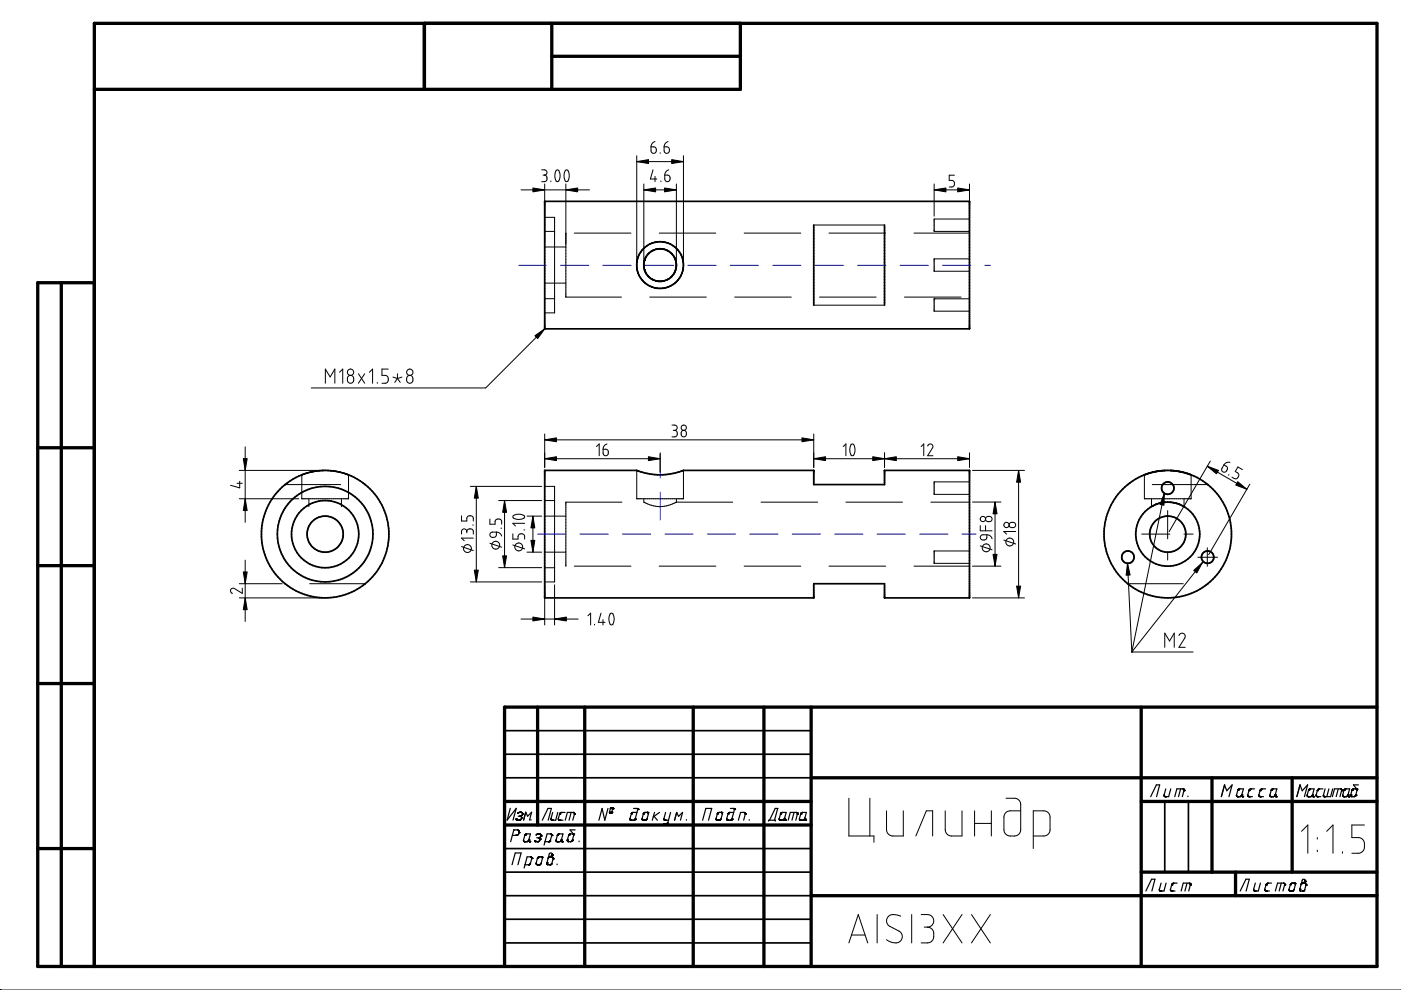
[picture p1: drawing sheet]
<svg xmlns="http://www.w3.org/2000/svg" width="297mm" height="210mm" viewBox="0 0 297 210" stroke-linecap="round" stroke-linejoin="round" font-family="sans-serif">
<g fill="none" stroke="#000" stroke-width=".21">
<path d="M114.9 36h.6l.4 .3v.5l-.5 .3M115.1 37.1h.3M115.4 37.1l.4 .1 .2 .3-.1 .7-.4 .3h-.6M115.5 39v12.8M116.8 38.4v.1M117.9 36.1h.5l.3 .7v.9l-.2 .6a.52 .52 0 0 1-.6 0 .52 .52 0 0 1-.2-.6l-.1-.7zM119.9 36.1h.5l.2 .7 .1 .8-.3 .7a.51 .51 0 0 1-.6 0 .51 .51 0 0 1-.2-.5v-.8zM120 39v24h11.8M135 33l.1 24.1M135 34.3h9.9M136.5 39v16.6M138 31.1h.7l.3 .2 .1 .7-.1 .4-.5 .1-.3-.2z"/>
<path d="M138.5 36l-.6 2h1.4M138.9 30l-.6 .4-.3 .7M138.9 37.4v1.1M140 32.4v.1M140.1 38.4v.1M140.8 31.1h.7l.3 .2 .1 .7-.2 .4-.4 .1-.4-.2zM140.9 37.1h.7l.4 .3v.7l-.2 .4h-.4l-.4-.3zM141.6 30l-.5 .4-.3 .7M141.8 36l-.7 .5-.2 .6M143.4 39v16.8M144.9 33v22.6M198.1 39v6.8"/>
<path d="M202.4 37.1h-1.1v1.1l.7 .1 .4 .4v.5l-.3 .3-.8 .1M205.5 39v6.8M110.5 40.3h14.5M115.5 46.1h2.1v20.2h-2.1M115.5 52.4h4.5M115.5 49.1h2.1M121.8 49.4h12M135 56.7l.1 .4M135.1 57.1l.2 .9M135.1 55.3l-.1 .4M135.1 55.3l-.1 .3M135.3 54.5l-.2 .8"/>
<path d="M135.3 54.4l-.2 .9M135.3 58l.3 .5M135.3 54.4h.1M135.3 58l.2 .5M135.5 58.5h.1M135.5 53.9l-.2 .5M135.6 58.5l.5 .8M135.6 53.9l-.3 .5M135.6 53.9l-.1 .1M135.8 53.5l-.2 .4M135.8 58.9l.3 .4M136.1 59.3l.3 .4"/>
<path d="M136.1 53.1l-.3 .4M136.4 59.7l.4 .3M136.4 52.7l-.3 .4M136.4 59.7l.3 .2M136.5 56.5v.2M136.5 40.3h6.9M136.5 55.7v.1M136.5 56.7h.1M136.5 56.7l.1 .5M136.5 55.7v.2M136.5 55.6v.1M136.6 55.2h.1"/>
<path d="M136.6 57.2h.1M136.6 55.2l-.1 .5M136.6 57.2l.2 .4M136.7 55.2h-.1M136.7 60h.1M136.8 57.6h.1M136.8 54.8l-.2 .4M136.8 57.6l.5 .9M136.8 54.7v.1M136.8 52.4l-.4 .3M137.1 54.3l-.1 .1M137.1 54.3l-.3 .5"/>
<path d="M137.2 52l-.1 .2M137.2 52l-.8 .7M137.3 58.4v.1M137.3 58.5h.1M137.3 58.5l.4 .3M137.4 53.9l-.3 .4M137.6 58.8h.1M137.7 53.6h-.1M137.7 58.8l.4 .3M137.7 58.8h.1M137.7 53.6l-.4 .4M137.7 53.6h.1"/>
<path d="M138.1 59.1h.1M138.1 53.3l-.4 .3M138.1 53.3h.1M138.1 59.1l.5 .3M138.1 51.6l-.9 .4M138.2 53.3h-.1M138.5 59.3l.1 .1M138.6 53l-.1 .1M138.6 59.4l.4 .1M138.6 53l-.5 .3M138.6 51.4l-.5 .2M138.6 53h.1"/>
<path d="M139 59.5h.1M139 52.9l-.4 .1M139 51.3l-.4 .1M139 59.5l.5 .1M139.1 52.9h-.1M139.3 51.3h-.3M139.4 52.8h.1M139.4 59.6h.1M139.5 59.6h.1M139.5 52.8l-.5 .1M139.6 52.8h-.1M139.8 49.4h12"/>
<path d="M140.3 52.8h.1M140.4 52.8h.1M140.4 59.6h.1M140.4 51.3h-1.4M140.4 51.3h.4M140.4 52.8l.5 .1M140.4 59.6h-.1M140.5 59.6h-.1M140.8 52.9h.1M140.8 59.5h.1M140.8 51.3l.5 .1M140.9 52.9h.1"/>
<path d="M140.9 59.5h.1M140.9 59.5l-.5 .1M140.9 52.9l.5 .1M141.3 53h.1M141.3 51.4l.5 .2M141.4 53v.1M141.4 53l.4 .3M141.4 59.3l-.5 .2M141.7 53.3h.1M141.8 51.6l.4 .2M141.8 53.3l.4 .3M141.8 59.1h-.1"/>
<path d="M141.8 59.1l-.4 .3M142.2 53.6h.1M142.2 51.8h.1M142.2 53.6l.4 .4M142.2 51.8l1 .7 .6 .6M142.3 58.8l-.5 .3M142.5 53.9l.1 .1M142.6 54l.2 .3M142.6 58.5h-.1M142.6 58.5l-.4 .3M142.6 58.4v.1M142.7 52.1l.1 .1"/>
<path d="M142.9 54.4h.1M142.9 54.4l.2 .4M142.9 54.3v.1M142.9 58.1l-.3 .4M142.9 58v.1M143.1 54.7v.1M143.1 54.8h.1M143.1 57.6v.1M143.1 54.8l.2 .4M143.1 57.6l-.2 .5M143.1 57.6h.1M143.2 52.4l.1 .2"/>
<path d="M143.2 60h-.1M143.3 55.2h.1M143.3 55.2l.1 .7M143.3 59.8l-.6 .5M143.4 56.7h.1M143.4 56.5l-.3 1.1M143.6 52.9l.2 .2M143.8 53.1l.6 .8M143.8 59.3l-.6 .6M143.8 59.3l-.4 .4M144 53.4l.1 .1M144.1 58.9l-.3 .4"/>
<path d="M144.3 53.9h.1M144.4 53.9h.1M144.4 53.9l.1 .5M144.4 58.5h.1M144.4 58.5l-.3 .4M144.5 54.4l.2 .4M144.5 58l-.1 .5M144.5 54.4l.1 .1M144.6 54.4v.2M144.7 54.8v.1M144.7 54.8l.1 .5M144.7 57.6l-.1 .4"/>
<path d="M144.7 57.6l-.2 .4M144.7 57.5v.1M144.8 55v.3M144.8 55.3l.1 .5M144.8 57.1l-.1 .5M144.8 57.1v.3M144.9 56.8l-.1 .3M144.9 55.8v.8M144.9 56.6v.1M144.9 56.6l-.1 .5M157.8 49.4h12M172.5 47.7h15"/>
<path d="M175.8 49.4h12M193.8 49.4h11.7M198.1 40.3h7.4M205.5 46.4h-7.4v2.7h7.4M205.5 54.9h-7.4v2.6h7.4M72 78.9l.7-.6v3M73.8 79.8l.6-.2 .5 .3 .1 .7-.3 .6-.4 .1-.5-.3-.1-.3zM76 79.2l1.3 2.1M77.3 79.2l-1.3 2.1M78.3 78.9l.7-.6v3M82.3 78.3h-1.3v1.3h.9l.4 .5v.6l-.2 .4-1.1 .2M83.3 79.9l1 .4"/>
<path d="M84.3 79.2v1.1M85.2 79.9l-.9 .4M86.4 79.8l.4-.2 .6 .2 .1 .9-.3 .5h-.5l-.4-.3-.1-.7zM115.5 60h4.5M115.5 63.3h2.1M115.5 69.7l-12.5 12.6h-37M136.8 60l.4 .3M137.1 60.2l.1 .1M137.2 60.3l.9 .5M137.8 63h12M138.1 60.8l.5 .2M138.6 61l.4 .1"/>
<path d="M139 61.1h.4M140.6 61.1h-.1M140.8 61.1h-1.4M141.6 60.9l-.8 .2M141.8 60.8l-1 .3M142.2 60.6l-.4 .2M142.2 60.6h.1M142.7 60.3l-.5 .3M142.8 60.2l-.1 .1M155.8 63h12M172.5 64.7h15M173.8 63h12"/>
<path d="M191.8 63h12M198.1 63.4h.1M205.5 63.4h-7.4v2.6h7.4M50.7 99.7h17.6M52 94.7v16M67.7 99.8l-1.9 .3-1.8 .6v5h9.9v-5l-1.2-.4M67.8 99.8h.1M67.8 99.8l-2.1 .3M68.3 99.8h-.6M68.3 99.8h1.8M69 81.3v-3l1 1.6 1-1.6v3M70.1 99.8h.1"/>
<path d="M70.1 99.8l2.1 .3M70.1 99.8l2.6 .5M80 81.1v.2M84.3 80.3l-.6 .8M84.3 80.3l.6 .8M115.5 97.3h24.5M115.5 92v7.1M115.5 93.3h57M126.5 94.7l.5-.6v2.5M127.9 95.2h.6l.4 .3 .1 .7-.2 .3-.5 .1-.3-.2zM128.7 94.1l-.6 .5-.2 .6M135 99.7v6h9.9v-6"/>
<path d="M140 96v4.1M142.5 90.1h.7l.4 .5-.2 .5-.4 .1M142.7 91.2h.3M143 91.2l.5 .3 .1 .7-.3 .4h-.8M144.6 91.4l.5-.2 .4 .3v.7l-.3 .4h-.4l-.3-.3-.1-.6zM172.5 97.3h33M172.5 92v7.1M178.8 94.7l.5-.6v2.5M180.4 94.3l.1-.1a.63 .63 0 0 1 .8 .9l-.2 1.2a.44 .44 0 0 1-.6 .3 .44 .44 0 0 1-.2-.6l-.1-.8zM187.5 96v3.1M195.3 94.7l.6-.6v2.5M196.7 94.6l.5-.5 .3 .1 .3 .3-.1 .4-1 1.7h1.1"/>
<path d="M205.5 96v3.1M206.2 99.7h11M216 99.7v27.1M246.4 99.8h.1M246.4 99.8l-2.1 .3M247 99.8h1.2M248.8 99.8h.1M248.8 99.8l2 .3M256 98.8l8.4 4.9M256.6 97.8l-8.7 14.9M259.5 98.6l.6 .3 .2 .4-.3 .6-.3 .2-.5-.1-.2-.4zM260.8 98l-.8 .1-.5 .5"/>
<path d="M263.4 99.6l-.9-.6-.6 1 .7 .6-.2 .7-.4 .2-.8-.3M50.2 102.5h1.2M50.7 105.7h12.7M50.8 102v1.4l-1.9-.5M52 118.8v13M60.5 102.7h11.7M61 102.3l-.6 .5M65.2 100.3l-.7 .2M65.5 105.7v1.7M72.4 105.7v1.7M72.6 100.3l.8 .2M76.9 102.3l.5 .5"/>
<path d="M97.9 109.4v1.1h1.1v-.8l.4-.3h.6l.3 .2 .1 .9M97.9 115.9l2.5 .8M99 112.7l-.2-.5h-.6l-.3 .3v.7M99 112.7l.1-.3 .3-.2h.6l.4 .4v.6M99 112.7v.3M99.7 103.1h15.2M100.2 111.3h.2M100.4 114.1h-2.5l.5 .5M101 103.1v20.3M103.9 110v1.1h1.1v-.8l.4-.3h.5l.3 .2 .2 .9M103.9 115.2l2.5 .8M104 113l.3-.2h.9v.9l-.5 .2h-.6l-.2-.4z"/>
<path d="M105.2 112.8l.7 .2 .5 .6M105.7 106.1h9.2M106.2 112h.2M107 106.1v14.3M108.7 113.2v1.1h1.1l.1-.7 .5-.4h.4l.3 .2 .1 .9M108.7 115.5l2.5 .9M108.8 109.4l.7-.3 .8-.1 .8 .3 .1 .3-.5 .4-1 .1-.8-.2zM111.1 112.4h.1M111.2 111h-2.5l.6 .5M111.7 109.4h3.2M111.7 117.1h3.2M113 109.4v7.7"/>
<path d="M115.5 109.4h4.5M115.5 117.1h4.5M115.5 103.1h2.1v20.3h-2.1M115.5 106.1h2.1M131.8 106.5h-11.8v13.5M136.5 105.7v.8a6.7 6.7 0 0 0 6.9 0M143.4 106.5h.1M143.4 106.5h11.9M143.4 105.7v.8M161.4 106.5h12M179.3 106.5h12M197.4 106.5h8.1"/>
<path d="M205.5 102.2h-7.4v2.6h7.4M205.5 116.8h-7.4v2.6h7.4M206.2 106.4h6M207.8 115.7l2.5 .9M207.8 111.4v1.1h2.5M208.1 113.5l1.1-.1v.8l-.4 .3-.7-.1-.3-.4zM209 111.4v1.1M209.1 109.7l.3-.2h.6l.3 .4v.3l-.3 .4h-.6l-.4-.4zM209.2 113.4l.8 .2 .3 .6M211 106.4v13.6M212.8 114.5l2.5 .8M214.1 110.9l.4-.2 .5 .1 .3 .2v.5l-.4 .3h-.6l-.3-.3z"/>
<path d="M215.3 112.7h-2.5l.6 .5M239.1 119.4l.9 18.8M239.6 102.3l-.5 .5M242.1 113.2h5.9M242.6 100.7v5h9.9v-5M243.9 100.3l-.7 .2M244.1 105.7v1.7M244.1 107.4l-.2 .2M244.3 102.7h11.8M244.5 107.2l-.1 .1M244.7 107.1l-.6 .3M244.7 107.1l-.2 .1"/>
<path d="M245.3 106.8l-.1 .1M245.3 106.8l-.6 .3M245.7 106.7l-.4 .1M245.7 106.7h.1M246.2 106.6l-.5 .1M246.3 106.6h-.1M246.6 106.5h2M246.6 106.5l-.2 .1M246.6 106.5l-.4 .1M246.9 104.6l-6.9 33.6M246.9 106.5h-.3M247.6 108.2v6"/>
<path d="M247.6 117.2v1.5M248.3 106.5h.3M248.6 106.5l.1 .1M248.6 106.5l.4 .1M248.9 106.6h.1M249 106.6l.4 .1M249.4 106.7h.1M249.4 106.7l.5 .1M249.5 106.7l.4 .1M249.9 106.8l.1 .1M249.9 106.8l.6 .3M250.5 107.1l.5 .3"/>
<path d="M250.5 107.1l.2 .2M251 113.2h2M251 105.7v1.7M251 107.4l.3 .2M251.3 100.3l.7 .2M254 118.2h4.1M255 119.3l-15 18.9M255.5 102.3l.6 .5M256 116.1v4M260.5 100.6v.2M265 102.7l-8.7 14.9M50.7 123.8h9.1"/>
<path d="M50.7 126.8h17.6M51.4 124.7v1.1l-1.8-1.1-.5 .1-.2 .6 .4 .4M60.4 123.7l.6 .5M65.7 123.8l11.7-.1-.5 .5M99.7 123.4h15.2M105.7 120.4h9.2M110.5 131.3h12.1M115.5 120.4h2.1M115.5 124v8.5M117.6 124v8.5M121.8 120h12M124.7 130.6l.5-.6v2.5"/>
<path d="M126 132.4v.1M127.4 130l-.5 2h1.4M127.8 131.4v1.1M129.4 130.1l.3-.1 .2 .1 .3 .8-.1 1.1-.4 .5-.3-.1-.3-1v-.6zM139.8 120h12M157.8 120h12M175.8 120h12M193.8 120h11.7M206.2 120h6M206.2 126.8h11M239.1 123.7l.5 .5M239.1 123.8h11.8"/>
<path d="M240 138.2h.1M240 138.2h13M247 137.2v-3l1 1.7 1-1.7v3M250 134.7l.3-.4 .3-.1 .4 .1 .3 .5-.1 .5-1.2 1.9h1.3M256.1 123.7l-.6 .5M180 169.2v8h5.3v1.4M184.4 169.2v8M188 171.9v4.4l.4 .6 .8 .3h2.3v-5.3M194.2 177.2l2.2-5.3h1.3v5.3M200.4 171.9v4.3l.5 .7 .7 .3h2.4v-5.3M206.6 171.9v5.3M206.6 174.6h3.6"/>
<path d="M210.2 171.9v5.3M213.3 169.2l2.2 .1 .6 .5 .3 .6v5.7l-.1 .4-.3 .4-.7 .3h-1.3l-.5-.1-.4-.4-.2-.7v-2.9l.1-.5 .4-.5 .5-.2h2.5M219.1 177.2h2.5l.5-.2 .4-.4 .1-.5v-3l-.2-.6-.5-.4-.5-.2h-2.3v8M275.9 176.3l1.4-1.4v6M279.3 177.6v.3M281.3 176.3l1.3-1.4v6M289.3 174.9h-2.7v2.7l1.9 .1 .5 .4 .3 .7v1.1l-.4 .7-.8 .3h-1.5M180 199.9l2-6 2 6M180.5 198.2h2.9M186 193.9v6M191 194.2l-1.2-.3-.9 .1-.7 .4-.2 .9 .1 .5 .3 .5 2.6 1.5 .3 .6-.2 .9-.6 .5-.6 .1-.9-.1-1-.6M193.3 193.9v6"/>
<path d="M195.3 193.9l1.7 .1 .5 .2 .4 .5 .1 .8-.3 .6-.6 .4-.5 .1M196 196.6h.6M196.6 196.6l.9 .3 .3 .4 .2 .5-.1 1.3-.4 .5-.5 .3h-1.7M200 193.9l4 6M204 193.9l-4 6M206 193.9l4 6M210 193.9l-4 6M279.3 180.3v.3M284.6 180.6v.3M0 209.9h.1M0 209.9h296.9M296.9 209.9h.1"/>
<circle cx="74.3" cy="78.9" r=".67"/>
<circle cx="86.9" cy="78.9" r=".67"/>
<circle cx="145" cy="90.7" r=".56"/>
<circle cx="99.1" cy="116.3" r=".83"/>
<circle cx="105.1" cy="115.6" r=".84"/>
<circle cx="110" cy="116" r=".83"/>
<circle cx="208.4" cy="110" r=".56"/>
<circle cx="209.1" cy="116.2" r=".84"/>
<circle cx="213.4" cy="111.3" r=".56"/>
<circle cx="214.1" cy="114.9" r=".84"/>
</g>
<g fill="none" stroke="#000" stroke-width=".7">
<path d="M90 5v13.9M117 5v13.9M117 11.9h40M157 5v13.9h-137M13 59.9v145M20 59.9h-12v145h284v-199.9h-272v199.9M8 94.9h12M8 119.9h12M8 144.9h12M114 149.9v25M124 149.9v55M147 149.9v55"/>
<path d="M162 149.9v55M172 149.9v55M242 149.9v55M292 149.9h-185v55M8 179.9h12M107 169.9h65M107 174.9h65M172 164.9h120M242 169.9h50M257 164.9v20M274 164.9v20M172 189.9h120"/>
<path d="M242 184.9h50M262 184.9v5"/>
</g>
<g fill="none" stroke="#000" stroke-width=".36">
<path d="M115.5 42.7h90v27h-90zM136.5 55.8v.9M136.5 55.6v1.2M136.5 56.7l.3 .9M136.6 57.1l.7 1.3M136.8 54.8l-.1 .4M136.8 57.7l.2 .3M137 54.4l-.2 .3M137.3 58.4l.5 .5M137.3 54l-.6 .9-.2 .7M137.4 58.5l.2 .3M137.6 53.6l-.2 .3"/>
<path d="M137.7 58.8l.4 .3M137.8 53.5l-.5 .5M138 59.1l.7 .3M138.1 53.3l-.4 .3M138.2 59.1l.3 .2M138.5 53.1l-.3 .2M138.6 59.4l.4 .1M138.7 53l-.7 .3M139 52.9l-.4 .1M139.1 59.5l.3 .1M139.4 52.8l-.3 .1M139.6 59.6h.8"/>
<path d="M140 52.7l.4 .1M140 52.7l-.4 .1M140 52.7l.6 .1M140 52.7l-1 .2M140.5 52.8l.8 .2M140.8 59.5l-.3 .1M141.2 53l1 .6M141.3 59.4l-1 .2-1.3-.1M141.4 53.1l.3 .2M141.7 59.1l-.3 .2M142.1 53.5l.5 .5M142.2 58.8l-1 .6"/>
<path d="M142.3 53.6l.2 .3M142.5 58.5l-.4 .4M142.6 54l.4 .6 .4 1M142.6 58.4l-.2 .3M142.9 54.4l.2 .3M143.1 57.7l-.2 .3M143.1 54.8l.2 .4M143.3 57.1l-.7 1.3M143.3 55.6l.1 .6M143.4 56.7l-.3 .9M143.4 55.8v.4M143.4 56.2v.5"/>
<path d="M143.4 56.2l-.1 .6M172.5 47.7v17M187.5 47.7v17M67.7 99.8h.1M67.7 99.8l-1.9 .3-1.8 .6M69.5 99.8h.1M69.5 99.8h-1.7M69.6 99.8h.5M70.1 99.8h.1M70.1 99.8l2.5 .5M115.5 99.7l19.5 .1a13.4 13.4 0 0 0 9.9-.1h27.6v3h15v-3h18v27.1h-18v-3h-15v3h-57zM135 99.7v.1"/>
<path d="M245.1 100l-.6 .1M245.7 99.9l-.6 .1M246.4 99.8l-.7 .1M247 99.8h-.6M247 99.8h1.2M248.2 99.8h.6M248.8 99.8l.6 .1M249.4 99.9l.6 .1M250 100l.7 .1M64 100.7h.1M64 100.7a13.5 13.5 0 0 0-6.7 19.4 13.5 13.5 0 0 0 20.1 3.7M72.6 100.3h.1"/>
<path d="M72.7 100.3l1.2 .4M73.9 100.7h.1M73.9 100.7a13.5 13.5 0 0 1 3.5 23M242.6 100.7a13.5 13.5 0 0 0-5.8 20.7 13.5 13.5 0 0 0 21.6 0 13.5 13.5 0 0 0-5.8-20.7M242.9 100.6l-.3 .1M243.9 100.3l-.7 .2M243.9 100.3l-1.3 .4M243.9 100.3h.1M244.5 107.2a6.8 6.8 0 0 0-2.2 10.3 6.8 6.8 0 0 0 10.5 0 6.8 6.8 0 0 0-2.1-10.3M244.5 100.1l-.6 .2M244.5 107.2h.1M245.2 106.9l-.2 .1"/>
<path d="M245.7 106.7l-1.2 .5M245.7 106.7l1.9-.2 1.8 .2M245.7 106.7h.1M246.4 106.6h-.1M247 106.5h-.1M248.2 106.5h.1M248.7 106.6h.2M249.4 106.7l1.3 .5M249.4 106.7h.1M250 106.9l.1 .1M250.7 100.1l.6 .2M250.7 107.2h.1"/>
<path d="M251.3 100.3h.1M251.3 100.3l.6 .2M251.9 100.5l.7 .2M77.4 123.7v.1M107 159.9h65M107 154.9h65M107 179.9h65M107 164.9h65M247 169.9v15M252 169.9v15M107 199.9h65M107 194.9h65"/>
<path d="M107 184.9h65M107 189.9h65"/>
<circle cx="139.9" cy="56.2" r="5"/>
<circle cx="68.9" cy="113.3" r="10.1"/>
<circle cx="68.9" cy="113.2" r="3.8"/>
<circle cx="68.9" cy="113.3" r="7.1"/>
<circle cx="239.1" cy="118.1" r="1.31"/>
<circle cx="247.6" cy="113.3" r="3.8"/>
<circle cx="247.6" cy="103.5" r="1.32"/>
<circle cx="256" cy="118.1" r="1.31"/>
</g>
<g fill="none" stroke="#000" stroke-width=".25">
<path d="M108.2 171.4l-.7 2.5 2-2.5-.7 2.5M109.3 177.1h.1M109.4 173.7h.1M109.4 173.7l.2 .2 .7-.1M109.4 173.7l.1 .1M109.5 173.8h.1M109.5 173.8v.1M109.7 177.1h-1.1M109.7 177l-.1 .1M109.8 172.4l-.1 .1M109.8 172.4h.1M109.8 176h.1"/>
<path d="M109.9 173.1h.5M109.9 176h.1M110 176.8h.1M110 176.8l-.3 .3M110 172.3l-.2 .1M110 172.3h-.1M110 173.9h.1M110 176.1h.1M110 176.5h.1M110 176.5v-.3l-.1-.2h-1l-.6 2.5M110 176.5v.3M110 172.3h.1"/>
<path d="M110.2 173.1h.1M110.3 173.1h.1M110.3 172.2h-.1M110.3 172.2h.1M110.3 173h.1M110.3 173v.1M110.4 173.1l.2 .1-.1 .4M110.4 173.8l-.2 .1M110.4 172.2h.1M110.4 173.1h.1M110.5 173h-.1M110.5 173.1h.1"/>
<path d="M110.5 173.6v.1M110.5 173.7l-.2 .1M110.5 172.2l-.5 .1M110.5 172.2l.1 .1M110.6 172.3l.2 .2M110.6 173.2h.1M110.6 173.4h.1M110.6 173.3h.1M110.6 173h-.1M110.7 172.7v.1M110.8 172.4v.3l-.4 .3M110.8 172.5h.1"/>
<path d="M110.8 172.6h.1M110.8 172.7h.1M111 178.2l.2 .2M111 178.2h.1M111 173.9l.5-1.7 .4 .9 .8-.9-.4 1.7M111 178.4h.1M111.1 178.4h.1M111.2 178.5h.1M111.3 178.5h.1M111.3 177.1h.1M111.3 177h.1M111.3 177.1l-.3 1.1"/>
<path d="M111.3 177l.2-.2h1l-.4 1.3M111.3 177v.1M111.4 176.9h.1M111.6 176.8h-.1M111.9 178.4h-.1M112 178.4h.1M112 178.3v.1M112 178.2h.1M112.1 178.2h.1M112.1 178.1h.1M112.1 178.2l-.3 .3-.6-.1M112.1 178l.1 .4"/>
<path d="M112.1 178h.1M112.1 178.4h.1M112.2 178.4h.1M112.2 178.4l.1 .1M112.2 178.5h.1M112.3 178.5h.1M112.6 173.7v.2M113.3 178.3h.1M113.3 178.2h.1M113.3 178.2l.2 .2M113.4 178.4h.1M113.5 178.4h.1"/>
<path d="M113.7 177h.1M113.7 177v.1M113.7 176.9v.1M113.8 176.9h.1M113.9 176.9h-.1M113.9 178.5h.1M113.9 176.8h.6M114 178.5h.1M114 176.8l-.1 .1M114.1 176.8h.1M114.2 177.6h.1M114.2 176.8h.1"/>
<path d="M114.2 177.6l.2 .1M114.3 176.8h.1M114.3 177.6h.1M114.3 178.4h-.9M114.3 177.7l.2 .1-.1 .4M114.4 178.3l-.1 .1M114.4 176.8l.3 .2v.3M114.4 178.2h.1M114.4 177.7h.1M114.4 178.2l-.2 .2M114.5 177.5l-.7 .1M114.5 177.8h.1"/>
<path d="M114.5 177.9h.1M114.5 178h.1M114.5 177.5l-.1 .1M114.5 177.5h.1M114.6 176.9h.1M114.6 177.4h.1M114.7 177.3v.1M114.7 177.4l-.2 .1M114.7 177h.1M114.7 177.1h.1M114.7 177.2h.1M115 173.9l1.2-2.5h.7l-.7 2.5"/>
<path d="M115.5 178.5l-.1 .7M116.3 178.5h.1M116.4 178.5h.1M116.4 178.4h.1M116.5 178.4l-1 .1M116.6 178.3h.1M116.7 178.2l-.3 .2M116.7 178.2h.1M116.8 176.8l.1 .1M116.8 173.7h.1M116.8 176.8h-.8l-.5 1.7M116.8 173.5v.1"/>
<path d="M116.9 173.8h.1M116.9 176.9h.1M116.9 176.9v.1M116.9 173.9h.1M116.9 177l-.2 1.2M117 177h.1M117 177.1h.1M117 173.9h.1M117.1 173.9h.1M117.2 172.3l-.4 1.2 .2 .4M117.9 178.4h.1M118 178.4h.8"/>
<path d="M118 178.4h.1M118.1 178.5h.1M118.2 178.5h.1M118.2 177.1h.1M118.2 177h.1M118.2 177.1l-.3 1 .2 .3M118.2 177l.2-.2h1l-.4 1.3M118.3 177h-.1M118.3 172.3l-.5 1.6h-.8M118.3 176.9h.1M118.4 173.8h.1M118.4 176.8h.1"/>
<path d="M118.5 173.8h.1M118.5 176.8h.1M118.5 173.9h.1M118.6 173.9h.1M118.6 172.6h.1M118.7 172.6h.1M118.7 173.9h.1M118.7 172.5h.1M118.7 172.5l-.3 1.2 .1 .2h.9M118.8 172.4l-.1 .1M118.8 178.4h-.1M118.8 172.4l-.1 .2"/>
<path d="M118.8 172.4h.1M118.9 178.4h.1M118.9 172.3l-.1 .1M118.9 178.3h.1M118.9 172.3h.1M118.9 178.2h.1M118.9 178.3l-.1 .1M119 178.2h.1M119 172.3h-.1M119 178.1h.1M119 178.2l-.1 .1M119 172.3h.1"/>
<path d="M119 178l.1 .4M119 178h.1M119.1 178.4h.1M119.1 178.4l.1 .1M119.1 178.5h.1M119.2 178.5h.1M119.8 172.3h-.8M120.3 178.2h.1M120.3 178.1h.1M120.3 178.3l.1 .1M120.3 178.3h.1M120.3 178.4h.1"/>
<path d="M120.4 178.4h.1M120.6 177.1h.1M120.6 177h.1M120.7 176.9h.1M120.8 176.8h.8M120.8 176.8l-.2 .3-.3 1.2M120.8 176.8h.1M120.9 176.8h-.1M121.1 172.3l-.5 1.6M121.2 178.4h.1M121.2 178.3h.1M121.3 178.3h-.1"/>
<path d="M121.3 178.2h.1M121.3 178.1h.1M121.4 176.8h.1M121.5 176.8h.1M121.5 176.8l.1 .3-.3 1.1-.3 .3-.6-.1M121.6 176.8h.1M121.6 176.9h.1M121.6 172.3h.1M121.6 177.1h.1M121.7 172.3h.1M121.8 172.3v.1M121.8 172.4l-1.5-.1-.5 1.6"/>
<path d="M121.8 172.4l-.4 1.5M121.8 172.5h.1M121.8 172.6h.1M121.9 176h-1l.7 .9M122.8 178.3v.2M128.9 171.4l-.7 2.5-.5-2.5-.7 2.5M129.2 172.2h.1M129.2 172.3h.1M129.3 172.3h.1M129.4 171.4h.1M129.5 171.4h.1M129.5 171.4h.4l-.2 .9h-.5z"/>
<path d="M129.5 171.3v.1M129.5 171.3h.1M129.6 171.3h.1M129.6 172.3h.1M129.7 172.3h.1M129.7 172.2h.1M129.8 171.3h.1M129.9 171.3h.1M129.9 171.4h.1M129.9 171.5h.1M133.6 173.7l.1 .2h.8M133.6 173.6h.1"/>
<path d="M133.6 173.8h.1M133.7 173.9h.1M133.8 173.9h.1M133.9 172.5h.1M133.9 172.4h.1M134 172.4h.1M134.1 172.3h-.1M134.2 172.3h.1M134.3 171.4h.8l.1 .2-.5 2.1M134.5 173.9h.1M134.5 173.8v.1M134.6 173.8h.1"/>
<path d="M134.6 173.8l-.1 .1M134.6 173.7h.1M134.7 173.7h.1M134.7 173.7l-.1 .1M135 171.4h.1M135 172.3h-.9l-.2 .2-.3 1.3M135.1 171.4h.1M135.1 171.4l.1 .1M135.2 171.5h.1M135.2 171.5v.1M135.2 171.6h.1M136.1 173.7l.1 .1"/>
<path d="M136.1 173.8l.2 .1M136.2 173.8h.1M136.2 173.9h.1M136.3 173.9h.1M136.4 173.9h.1M136.4 172.6h.1M136.4 172.5h.1M136.4 172.6l-.3 1.1M136.5 172.4l-.1 .2M136.5 172.4h.1M136.7 172.3h-.1M136.7 172.3h.6l.2 .1-.3 1.2"/>
<path d="M136.7 172.3l-.3 .2M136.7 173.9h.1M136.7 172.3h.1M136.8 173.9h.1M136.9 173.9h.1M136.9 173.9h-.6M137 173.8l-.1 .1M137.1 173.8h.1M137.2 172.3h.1M137.2 173.6v.1M137.2 173.6l-.2 .3M137.3 172.3h.1"/>
<path d="M137.4 172.3l.1 .1M137.4 172.3h.1M138.7 173.1l.7 .8M138.8 172.3l-.5 1.6M139.8 172.3l-1.3 .9M140.8 173.7l.1 .2h.8M140.8 173.5v.3M140.8 173.8h.1M140.8 173.5h.1M140.9 173.9h.1M141 173.9h.1M141.1 172.3l-.3 1.2"/>
<path d="M141.2 174.6h.1M141.3 174.6h.1M141.4 174.6h.1M141.5 174.6h-.8M141.5 174.6h.1M141.5 174.5h.1M141.5 174.5v.1M141.6 174.5h.1M141.6 174.4h.1M141.6 174.4l-.2 .2M141.7 173.9l-.1 .5M142.2 172.3l-.5 1.6"/>
<path d="M143 173.9l.5-1.6 .4 .8 .8-.8-.4 1.6M145.5 173.8v.1M149 173.9l.6-2.5h1.3l-.7 2.5M151.8 173.7h.1M151.8 173.6h.1M151.8 173.8h.1M151.9 173.8h.1M151.9 173.9h.1M152 173.9h.1M152.1 173.9h.1M152.1 172.6h.1M152.1 172.5h.1"/>
<path d="M152.2 172.4h.1M152.3 172.3l-.2 .3-.3 1.2 .8 .1 .3-.3M152.3 172.3h.1M152.4 172.3h.6l.2 .1-.3 1.2M152.4 172.3h-.1M152.4 173.9h.1M152.4 172.3h.1M152.5 173.9h.1M152.6 173.9h.1M152.7 173.8v.1M152.7 173.8h.1M152.9 172.3h.1"/>
<path d="M152.9 173.6l-.1 .1M153 172.3h.1M153 172.3l.1 .1M153.1 172.3h.1M154.1 173.7h.1M154.1 173.6v.1M154.1 173.8h.1M154.1 173.8l.9 .1M154.2 173.9h.1M154.3 173.9h.1M154.4 172.5h.1M154.4 173.9h.1"/>
<path d="M154.4 172.5l-.3 1.3M154.4 172.4h.1M154.5 172.4h-.1M154.6 172.3h-.1M154.9 171.4l.8 .1M155 173.9h.1M155.1 173.8h.1M155.1 173.8l-.1 .1M155.2 173.7h.1M155.2 173.7l-.1 .1M155.6 172.3h-1l-.2 .2M155.6 171.4h.1"/>
<path d="M155.7 171.4h.1M155.7 171.5h.1M155.7 171.5l-.5 2.2M155.7 171.6h.1M157.8 172.3h.1M157.9 172.3h.1M158 172.4v.2M158 172.6h.1M158 172.4l-.1-.1h-.9l-.5 1.6M158 172.4h.1M158 172.6l-.3 1.3M158 172.5h.1"/>
<path d="M158.9 173.8v.1M162.9 174.1l.1-.2h1.4v.2M164.9 171.4h-.5l-1.2 2.5M164.9 171.4l-.7 2.5M164.9 171.4v.1M165.2 173.8h.1M165.2 173.8l.1 .1M165.4 173.9h.1M165.5 173.9h.1M165.5 172.6h.1M165.5 172.5h.1M165.6 172.4l-.1 .1"/>
<path d="M165.6 172.4h.1M165.7 172.3h.1M165.8 172.3h.1M166 173.9h.1M166.1 173.9h.1M166.2 173.8h.1M166.2 173.7v.1M166.3 173.7h.1M166.3 173.6l-.2 .3h-.7l-.2-.2M166.3 173.6h.1M166.3 173.5h.1M166.3 173.7v.1"/>
<path d="M166.3 173.5l.1 .4M166.4 173.4l-.1 .1 .4-1.2h-.9l-.3 .3-.3 1.2M166.4 173.9h.1M166.5 173.9h.1M168.4 172.3l-.5 1.6M168.9 172.3h.1M169 172.3h.1M169 172.4l-.3 1.5M169.1 172.4h.1M169.1 172.6h.1M169.1 172.4l-.1-.1h-1.4l-.5 1.6M169.1 172.5h.1"/>
<path d="M169.5 173.8l.1 .1h.7M169.5 173.8h.1M169.6 173.8v.1M169.6 173.9h.1M169.7 173.9h.1M169.8 173.9h.1M169.8 172.5h.1M169.8 172.6h.1M169.8 172.5l-.3 1.3M169.9 172.4h.1M169.9 172.4l-.1 .1M170 172.3l-.2 .2"/>
<path d="M170 172.3h-.1M170 172.3h1l-.4 1.2M170.1 172.3h.1M170.4 173.9h.1M170.5 173.8h.1M170.5 173.8l-.2 .1M170.6 173.6h.1M170.6 173.6l-.1 .2M170.6 173.5h.1M170.6 173.8h.1M170.6 173.4v.4M170.6 173.8l.1 .1"/>
<path d="M170.7 173.8h.1M170.7 173.9h.1M170.8 173.9h.1M244 168.9l1.2-2.5h.7l-.7 2.5M246.9 168.8h.1M246.9 168.9h.1M247 168.9h.1M247.1 168.9h.1M247.2 167.3l-.4 1.5M248.2 167.3l-.4 1.6h-.8l-.2-.2M250.3 167.3l-.4 1.6M250.9 167.3l.1 .3-.3 1.3"/>
<path d="M250.9 167.3h-1.4l-.4 1.6M251 167.3h.1M251 167.6h.1M251 167.4h.1M251 167.5h.1M251.9 168.8v.1M259 168.9l.6-2.5 .5 1.3 1.1-1.3-.6 2.5M262.1 168.7l.2 .2M262.2 168.5v.3M262.2 168.6h-.1M262.2 168.8h.1M262.3 168.9h.1"/>
<path d="M262.4 168.9h.1M262.4 167.6h.1M262.4 167.5h.1M262.4 167.5l-.2 1M262.5 167.5h.1M262.5 167.4v.1M262.5 167.4h.1M262.6 167.4h.1M262.6 167.3h.1M262.7 167.3h.9l-.3 1.3M262.7 167.3l-.3 .3M262.8 167.3h-.1"/>
<path d="M263 168.8h.1M263.2 168.7l-.1 .1M263.2 168.7h.1M263.2 168.6h.1M263.2 168.6l-.2 .3h-.7M263.3 168.6h.1M263.3 168.7v.1M263.3 168.8h.1M263.3 168.4l.1 .5M263.4 168.9h.1M263.5 168.9h.1M264.5 168.7h.1"/>
<path d="M264.6 168.5l.1 .4M264.6 168.6h-.1M264.6 168.8h.1M264.7 168.9h.8M264.7 168.9h.1M264.8 167.6h.1M264.8 167.6l-.2 .9M264.8 168.9h.1M264.9 168.9h.1M264.9 167.4h.1M265 167.3h.1M265 167.3l-.2 .3"/>
<path d="M265.2 167.3h-.2M266 167.3h-.9M266.9 168.8h.1M267 168.8h.1M267 168.9h.1M267 168.9h.9M267.1 168.9h.1M267.1 167.6h.1M267.1 167.6l-.2 1 .1 .3M267.2 167.6h.1M267.2 168.9h.1M267.2 167.5h.1"/>
<path d="M267.3 167.4h.1M267.5 167.3l-.4 .3M267.5 167.3h.1M268.3 167.3h-.8M269.2 168.7l.1 .1M269.3 168.5v.4M269.3 168.6h-.1M269.3 168.8h.1M269.3 168.9h.1M269.4 168.9h.7M269.4 168.9h.1M269.5 168.9h.1"/>
<path d="M269.5 167.6h.1M269.5 167.5h.1M269.6 167.4h.1M269.7 167.3h1l-.4 1.4M269.9 167.3l-.4 .2-.2 1M270.1 168.9h.1M270.2 168.8h.1M270.2 168.8l-.1 .1M270.3 168.7h.1M270.3 168.6h.1M270.3 168.6l-.1 .2M270.4 168.6h.1"/>
<path d="M270.4 168.7h.1M270.4 168.8h.1M270.4 168.4v.4l.2 .1M270.5 168.9h.1M270.6 168.9h.1M275 168.9l.6-2.5 .5 1.3 1.1-1.3-.6 2.5M277.2 168.8h.1M277.3 168.9h.1M277.4 168.9h.1M277.4 167.5h.1M277.4 167.6h.1M277.5 168.9h.1"/>
<path d="M277.5 167.5h.1M277.5 167.5l-.3 1v.3M277.5 167.4h.1M277.6 167.4h.1M277.6 167.3h.1M277.6 167.3h1l-.3 1.3M277.6 167.3l-.2 .2M277.7 167.3h.1M278 168.8h.1M278.2 168.7l-.1 .1M278.2 168.7h.1M278.3 168.6h.1"/>
<path d="M278.3 168.6l-.4 .3h-.6l-.1-.2M278.3 168.5v.3M278.3 168.8h.1M278.3 168.8l.1 .1M278.3 168.9h.1M278.4 168.9h.1M279.1 168.5v.1M279.1 168.6l.1 .3M279.1 168.8h.1M279.2 168.9h.1M279.3 168.9h.7M279.3 167.6h.1"/>
<path d="M279.3 168.9h.1M279.3 167.6l-.2 .9M279.3 167.5h.1M279.4 168.9h.1M279.4 167.5l-.1 .1M279.4 167.5h.1M279.4 167.4h.1M279.5 167.3h.1M279.5 167.3l-.1 .2M279.6 167.3h.1M279.7 167.3h-.2M280.5 167.3h-.9"/>
<path d="M280.6 168.8h.1M280.6 168.9h.1M280.7 168.9h.1M280.8 168.9h.1M280.9 167.3l-.3 1.5M281.7 167.3l-.4 1.6M282.6 167.3l-.5 1.6h-1.4l-.1-.1M283.7 167.3l-.4 1.6M284.3 167.3l.1 .1M284.4 167.3h-1.5l-.4 1.6M284.4 167.4h.1M284.4 167.6h.1"/>
<path d="M284.4 167.4l-.3 1.5M284.5 167.5h.1M284.5 167.6h.1M284.7 168.7l.1 .2M284.7 168.5l.1 .4M284.7 168.6h.1M284.7 168.8h.1M284.8 168.9h.1M284.9 168.9h.1M284.9 167.6h.1M285 168.9h.1M285 167.5h.1"/>
<path d="M285 167.4h.1M285.1 167.4h.1M285.2 167.3h1l-.5 1.4M285.3 167.3l-.3 .2-.3 1M285.5 168.9h.1M285.6 168.8h.1M285.7 168.7h.1M285.8 168.6h.1M285.8 168.6l-.3 .3h-.7M285.8 168.7v.1M285.8 168.8h.1M285.8 168.8l.2 .1"/>
<path d="M285.8 168.4v.4M285.9 168.9h.1M286 168.9h.1M286.4 168.7h.1M286.4 168.6h.1M286.4 168.5h.1M286.4 168.5v.3M286.4 168.8h.1M286.4 168.8l.8 .1M286.5 168.9h.1M286.6 167.6h.1M286.7 167.5h.1"/>
<path d="M286.7 167.5l-.3 1M286.7 167.4h.1M286.7 167.4v.1M286.8 167.4h.1M286.8 167.3h.1M286.9 167.3h.8M287 167.3l-.4 .3M287.2 168.9h.1M287.3 168.8h.1M287.4 168.7h.1M287.4 168.7l-.2 .2M287.4 168.6h.1"/>
<path d="M287.4 168.6v.1M287.5 167.3h.1M287.6 167.3h.1M287.7 167.3v.1M287.7 167.3h.1M287.7 167.4h.1M288 166.4h-1l.7 .9-.3 1.3M108.6 183.3l.6-2.5h1.3l-.7 2.5M111.3 183.3l-.2 .7M112.1 183.3h.1M112.2 183.3h.1M112.3 183.3h-1"/>
<path d="M112.3 183.2h.1M112.4 183.2l-.1 .1M112.4 183.1v.1M112.4 183.1l-.1 .2M112.5 183h.1M112.6 181.7h.1M112.7 181.7h.1M112.7 181.7l.1 .3M112.7 181.8l-.9-.1-.5 1.6M112.7 182h.1M112.7 181.8l.1 .1M112.7 182l-.3 1.1"/>
<path d="M112.8 181.9h.1M112.8 182h.1M113.7 183h.1M113.7 183v.2M113.7 183.2l.2 .1 .7-.1M113.7 183.3h.1M113.8 183.3h.1M113.9 183.3h.1M113.9 182h.1M113.9 182l-.2 1M114 181.9h.1M114 182h.1"/>
<path d="M114 182h-.1M114 181.9v.1M114 181.8v.1M114.1 181.8h.1M114.2 181.7l-.2 .2M114.2 181.7h.6l.2 .1M114.3 183.3h.1M114.3 181.7h-.1M114.4 183.3h.1M114.7 183.1v.1M114.7 183.1l-.2 .2M114.7 181.7h.1"/>
<path d="M114.8 181.7h.1M114.9 181.7h.1M115 181.8h.1M115 181.8l-.3 1.3M116 183.1h.1M116 183h.1M116 183.2h.1M116 182.9h.1M116 182.9v.4M116 182.9v.1M116 183.3h.8M116 183.3h.1"/>
<path d="M116.1 183.3h.1M116.5 181.7h.1M116.5 183.3h.1M116.6 183.3h.1M116.6 181.7h.1M116.7 181.7h.1M116.7 183.3h.1M116.9 183.2h.1M117 181.4h.1M117 183.1h.1M117 181.4v-.5h-.4l-.6 2M117 181.4l-.7 .4"/>
<path d="M117 181.3h.1M117.1 181.3h.1M117.1 181.7h-.7l-.2 .3M117.1 181.7h.1M117.1 181.2h.1M117.2 181.7l.1 .2M117.2 181.8h.1M117.2 181.8l-.2 1.3-.2 .2M117.3 182h.1M117.3 182.1h.1M118.1 183.2v.1M243 188.9l1.2-2.5h.7l-.7 2.5"/>
<path d="M245.8 188.7v.1M245.9 188.8h.1M245.9 188.8v.1M246 188.9h.1M246.1 188.9h.1M246.2 187.2l-.4 1.5 .2 .2h.8l.4-1.7M248.2 188.7h.1M248.2 188.8h.1M248.3 188.8l.8 .1M248.3 188.8v.1M248.4 188.9h.1M248.4 187.6h.1"/>
<path d="M248.5 187.5l-.3 1.3M248.5 187.5h.1M248.5 188.9h.1M248.5 187.4v.1M248.6 187.4h.1M248.7 187.3h.1M248.8 187.3h.1M248.9 187.2l-.1 .1M249.6 187.2l-.9 .1-.3 .3M251.7 187.2l-.5 1.7M252.2 187.2v.1M252.2 187.3l.2 .2-.4 1.4"/>
<path d="M252.3 187.3l-1.4-.1-.5 1.7M252.3 187.3h.1M252.4 187.5h.1M252.4 187.6h.1M263 188.9l1.2-2.5h.7l-.7 2.5M265.8 188.7v.1M265.9 188.8h.1M265.9 188.9h.1M266 188.9h.1M266.1 188.9h.1M266.1 187.2l-.3 1.4 .1 .3M267.2 187.2l-.4 1.7h-.8"/>
<path d="M268.2 188.7v.1M268.3 188.8h.1M268.3 188.9h.1M268.4 188.9h.1M268.4 187.6h.1M268.4 187.6l-.2 1.1 .1 .2h.8M268.5 188.9h.1M268.5 187.5h.1M268.6 187.4h.1M268.7 187.3h.1M268.7 187.3l-.3 .3M268.8 187.3h.1"/>
<path d="M268.9 187.2l-.1 .1M269.6 187.2l-.9 .1M271.7 187.2l-.5 1.7M272.2 187.2v.1M272.2 187.3l.2 .1M272.3 187.3l-1.4-.1-.5 1.7M272.3 187.3h.1M272.4 187.6h.1M272.4 187.4l-.4 1.5M272.4 187.5h.1M273.3 188.8h.1M273.4 188.8h.1"/>
<path d="M273.5 188.9h.1M273.6 188.9h.1M273.6 187.5h.1M273.6 187.6h.1M273.6 187.5l-.3 1.2 .2 .2h.6M273.7 187.3l-.1 .2M273.8 187.3l-.2 .2M273.8 187.3h.7M273.9 187.3h-.1M273.9 188.9h.1M274 188.9h.1M274 187.2l-.1 .1"/>
<path d="M274.2 188.8l-.2 .1M274.2 188.8h.1M274.3 188.8h.1M274.4 187.2h.1M274.4 188.6l-.3 .3M274.4 187.2v.1M274.4 187.3h.1M274.5 187.3h.1M274.5 187.3l.2 .2-.4 1.2M274.6 187.3h.1M274.6 187.4h.1M275.6 188.6h.1"/>
<path d="M275.6 188.7h.1M275.6 188.5h.1M275.6 188.8h.1M275.7 188.9h.1M275.8 187.6h.1M276 187.4h.1M276.1 187.3l-.3 .3M276.1 187.3h.6l.2 .4M276.1 187.3h.1M276.1 187.3h-.1M276.2 188.9h.1M276.2 187.3h.1"/>
<path d="M276.2 187.2h.1M276.2 187.2v.1M276.3 188.9h.1M276.3 187.2h.1M276.4 188.9h.1M276.5 187.2l.1 .1M276.6 188.7l-.1 .1M276.6 186.9h.1M276.6 186.9l.1-.3a.34 .34 0 0 0-.3-.2 .34 .34 0 0 0-.3 .2l-.5 2.2h.9l.4-1.1M276.6 186.9l-.7 .5M276.7 186.9h.1M276.7 187.3h.1"/>
<path d="M276.7 186.8h.1M276.7 186.8l-.1 .1M276.7 186.7v.1M276.8 187.3h.1M276.9 187.4h.1M276.9 187.7h.1M276.9 187.5h.1M276.9 187.6h.1M276.9 187.6v.1"/>
</g>
<g fill="#000">
<circle cx="68.3" cy="99.8" r=".18"/>
<circle cx="248.2" cy="99.8" r=".18"/>
</g>
<g fill="none" stroke="#00f" stroke-width=".21">
<path d="M110 56.3h5.8M118.8 56.3h6M127.8 56.3h6M136.8 56.3h6M145.8 56.3h6M154.8 56.3h6M163.8 56.3h6M172.8 56.3h6M181.8 56.3h6M190.8 56.3h6M199.8 56.3h6M208.8 56.3h1.2"/>
<path d="M140 96.2v5.1M114 113.2h6M123 113.2h6M132 113.2h6M140 104.4v5.9M141 113.2h6M150 113.2h6M159 113.2h6M168 113.2h6M177 113.2h6M186 113.2h6M195 113.2h6"/>
<path d="M204 113.2h3"/>
</g>
<g fill="#000" stroke="#000" stroke-width=".21">
<path d="M135 34.3l2.5-.5v.9zM142.4 33.8l2.5 .5-2.5 .4zM113 39.9l2.5 .4-2.5 .4zM120 40.3l2.5-.4v.8zM136.5 40.3l2.5-.4v.8zM140.9 39.9l2.5 .4-2.5 .4zM198.1 40.3l2.5-.4v.8zM203.1 39.9l2.4 .4-2.4 .4zM113.4 71.2l2.1-1.5-1.5 2.1zM51.6 97.2h.8l-.4 2.5zM115.5 97.3l2.5-.5v.9zM115.5 93.3l2.5-.5v.9z"/>
<path d="M137.5 96.8l2.5 .5-2.5 .4zM172.5 97.3l2.5-.5v.9zM170 92.8l2.5 .5-2.5 .4zM187.5 97.3l2.5-.5v.9zM185 96.8l2.5 .5-2.5 .4zM203.1 96.8l2.4 .5-2.4 .4zM216 99.7l.4 2.5h-.9zM256 98.8l2.3 .9-.4 .8zM52 105.7l.4 2.5h-.8zM101 103.1l.4 2.5h-.8zM107 106.1l.4 2.5h-.8zM113 109.4l.4 2.5h-.8z"/>
<path d="M112.6 114.6h.8l-.4 2.5zM211 106.4l.4 2.5h-.9zM239.1 119.4l.5 2.5-.8 .1zM246.9 104.6l-.1 2.5-.8-.1zM253.1 120.9l1.9-1.6-1.3 2.2zM262.4 102.1l2 1.6-2.4-.9zM51.6 121.3h.8l-.4 2.5zM52 126.8l.4 2.5h-.8zM100.6 120.9h.8l-.4 2.5zM106.6 117.9h.8l-.4 2.5zM113 130.8l2.5 .5-2.5 .4zM117.6 131.3l2.5-.5v.9z"/>
<path d="M210.5 117.5h.9l-.4 2.5zM215.5 124.3h.9l-.4 2.5z"/>
</g>
</svg>
